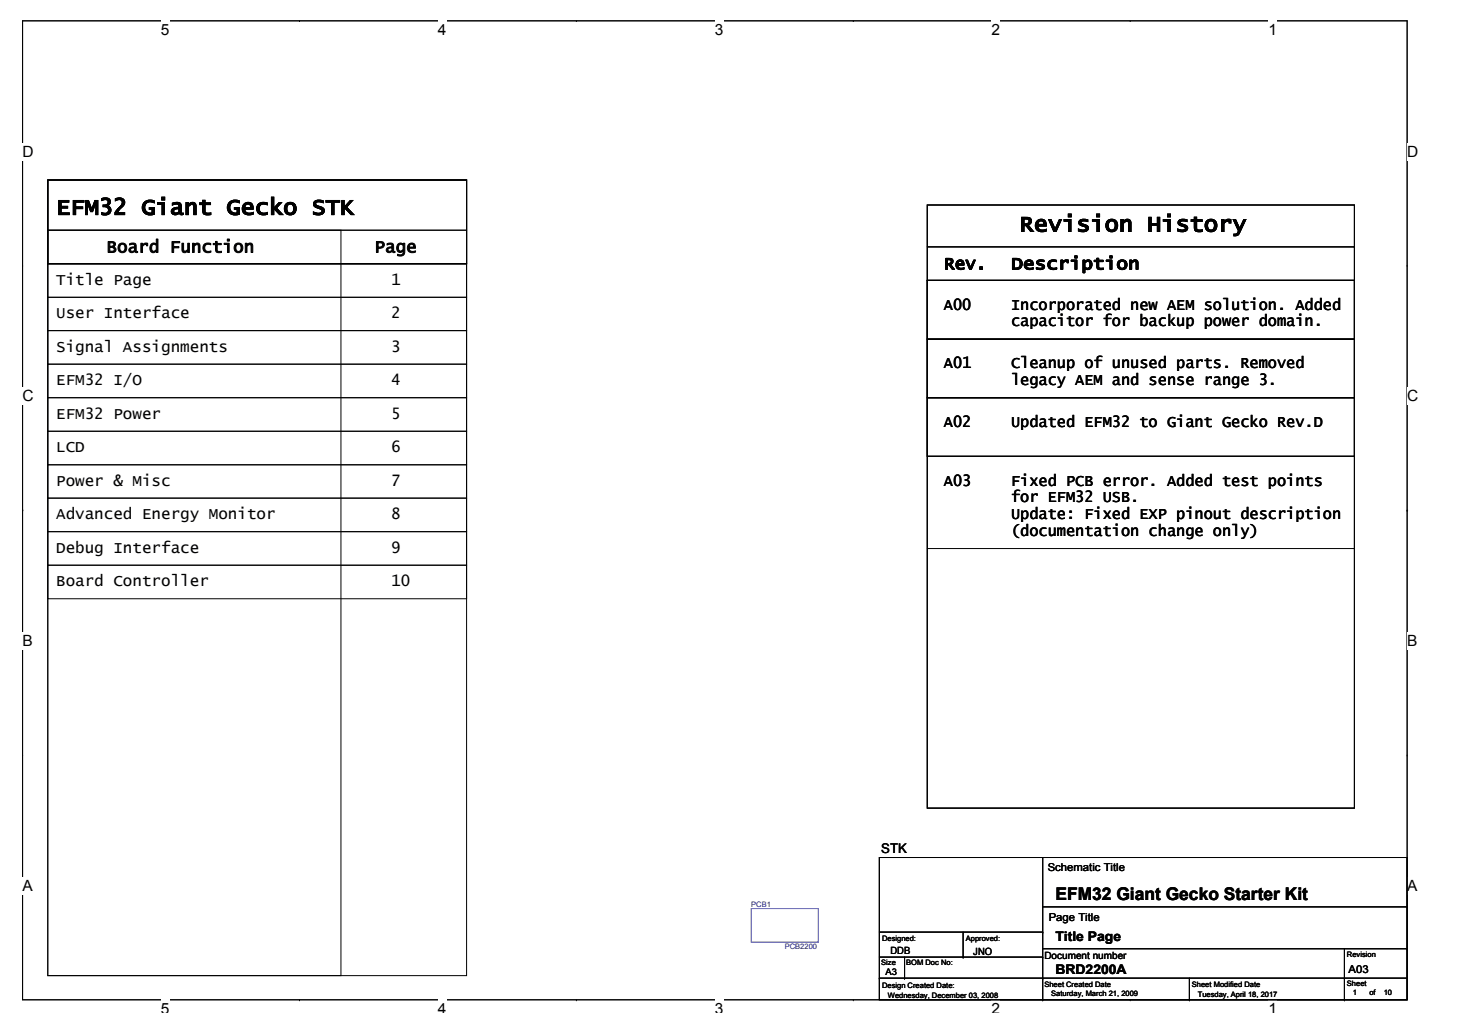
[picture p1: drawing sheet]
<svg xmlns="http://www.w3.org/2000/svg" width="297mm" height="210mm" viewBox="0 0 297 210" stroke-linecap="round" stroke-linejoin="round" font-family="sans-serif">
<defs><g id="words">
<g font-size="4.6">
<text x="11.4" y="43.6">EFM32 Giant Gecko STK</text>
<text x="207.2" y="47">Revision History</text>
</g>
<g font-size="3.6">
<text x="21.6" y="51.3">Board Function</text>
<text x="76.1" y="51.3">Page</text>
<text x="191.8" y="54.7">Rev.</text>
<text x="205.5" y="54.7">Description</text>
<text x="214.4" y="182.8">EFM32 Giant Gecko Starter Kit</text>
</g>
<g font-size="3.2">
<text x="11.4" y="57.8">Title Page</text>
<text x="79.5" y="57.8">1</text>
<text x="11.4" y="64.6">User Interface</text>
<text x="79.5" y="64.6">2</text>
<text x="191.8" y="62.9">A00</text>
<text x="205.4" y="62.9">Incorporated new AEM solution. Added</text>
<text x="11.4" y="71.5">Signal Assignments</text>
<text x="79.5" y="71.5">3</text>
<text x="205.4" y="66.3">capacitor for backup power domain.</text>
<text x="191.8" y="74.8">A01</text>
<text x="205.4" y="74.8">Cleanup of unused parts. Removed</text>
<text x="11.4" y="78.2">EFM32 I/O</text>
<text x="79.5" y="78.2">4</text>
<text x="205.4" y="78.2">legacy AEM and sense range 3.</text>
<text x="11.4" y="85">EFM32 Power</text>
<text x="79.5" y="85">5</text>
<text x="191.8" y="86.7">A02</text>
<text x="205.4" y="86.7">Updated EFM32 to Giant Gecko Rev.D</text>
<text x="11.4" y="91.9">LCD</text>
<text x="79.5" y="91.9">6</text>
<text x="11.4" y="98.7">Power &amp; Misc</text>
<text x="79.5" y="98.7">7</text>
<text x="191.8" y="98.7">A03</text>
<text x="205.4" y="98.7">Fixed PCB error. Added test points</text>
<text x="11.4" y="105.5">Advanced Energy Monitor</text>
<text x="79.5" y="105.5">8</text>
<text x="205.4" y="105.5">Update: Fixed EXP pinout description</text>
<text x="205.4" y="102.1">for EFM32 USB.</text>
<text x="11.4" y="112.3">Debug Interface</text>
<text x="79.5" y="112.3">9</text>
<text x="205.4" y="108.9">(documentation change only)</text>
<text x="11.4" y="119.1">Board Controller</text>
<text x="79.5" y="119.1">10</text>
</g>
<g font-size="3.1">
<text x="32.7" y="7">5</text>
<text x="89" y="7">4</text>
<text x="145.2" y="7">3</text>
<text x="201.5" y="7">2</text>
<text x="257.7" y="7">1</text>
<text x="4.6" y="31.9">D</text>
<text x="285.9" y="31.9">D</text>
<text x="4.6" y="81.6">C</text>
<text x="285.9" y="81.6">C</text>
<text x="4.6" y="131.3">B</text>
<text x="285.9" y="131.3">B</text>
<text x="4.6" y="181.1">A</text>
<text x="285.9" y="181.1">A</text>
<text x="32.7" y="206">5</text>
<text x="89" y="206">4</text>
<text x="145.2" y="206">3</text>
<text x="201.5" y="206">2</text>
<text x="257.7" y="206">1</text>
</g>
<g font-size="2.7">
<text x="179" y="173.3">STK</text>
<text x="214.4" y="191.3">Title Page</text>
<text x="214.4" y="197.9">BRD2200A</text>
</g>
<g font-size="2.2">
<text x="212.9" y="177">Schematic Title</text>
<text x="213.1" y="187.2">Page Title</text>
<text x="274" y="197.7">A03</text>
</g>
<g font-size="2">
<text x="180.9" y="193.8">DDB</text>
<text x="197.8" y="194">JNO</text>
<text x="212.2" y="194.9">Document number</text>
</g>
<text font-size="1.9" x="179.9" y="198.1">A3</text>
<g font-size="1.5" fill="#000080">
<text x="152.6" y="184.3">PCB1</text>
<text x="159.4" y="192.8">PCB2200</text>
</g>
<g font-size="1.5">
<text x="179.2" y="191.1">Designed:</text>
<text x="196.2" y="191.1">Approved:</text>
<text x="179" y="196">Size</text>
<text x="184.1" y="196">BOM Doc No:</text>
<text x="273.7" y="194.5">Revision</text>
<text x="179.2" y="200.7">Design Created Date:</text>
<text x="180.4" y="202.7">Wednesday, December 03, 2008</text>
<text x="212.2" y="200.5">Sheet Created Date</text>
<text x="213.6" y="202.4">Saturday, March 21, 2009</text>
<text x="242.2" y="200.5">Sheet Modified Date</text>
<text x="243.3" y="202.5">Tuesday, April 18, 2017</text>
<text x="273.7" y="200.3">Sheet</text>
<text x="274.8" y="202.2">1</text>
<text x="278.2" y="202.2">of</text>
<text x="281.1" y="202.2">10</text>
</g>
</g></defs>
<path d="M4.6 4.2h281.3v199h-281.3z" fill="none" stroke="#000" stroke-width=".2"/>
<g fill="#fff">
<path d="M32.7 4.2h1.7v3.5h-1.7z"/>
<path d="M32.7 203.2h1.7v2.5h-1.7z"/>
</g>
<path d="M60.8 4.2h.1M60.8 203.2h.1" fill="none" stroke="#000" stroke-width=".2"/>
<g fill="#fff">
<path d="M89 4.2h1.7v3.5h-1.7z"/>
<path d="M89 203.2h1.7v2.5h-1.7z"/>
</g>
<path d="M117.1 4.2h.1M117.1 203.2h.1" fill="none" stroke="#000" stroke-width=".2"/>
<g fill="#fff">
<path d="M145.2 4.2h1.8v3.5h-1.8z"/>
<path d="M145.2 203.2h1.8v2.5h-1.8z"/>
</g>
<path d="M173.4 4.2h.1M173.4 203.2h.1" fill="none" stroke="#000" stroke-width=".2"/>
<g fill="#fff">
<path d="M201.5 4.2h1.7v3.5h-1.7z"/>
<path d="M201.5 203.2h1.7v2.5h-1.7z"/>
</g>
<path d="M229.6 4.2h.1M229.6 203.2h.1" fill="none" stroke="#000" stroke-width=".2"/>
<g fill="#fff">
<path d="M257.7 4.2h1.8v3.5h-1.8z"/>
<path d="M257.7 203.2h1.8v2.5h-1.8z"/>
<path d="M4.6 29.1h2.2v3.5h-2.2z"/>
<path d="M285.9 29.1h2.2v3.5h-2.2z"/>
<path d="M4.6 78.8h2.2v3.5h-2.2z"/>
<path d="M285.9 78.8h2.2v3.5h-2.2z"/>
</g>
<path d="M4.6 53.9h.1M285.9 53.9h.1" fill="none" stroke="#000" stroke-width=".2"/>
<g fill="#fff">
<path d="M4.6 128.5h2.1v3.5h-2.1z"/>
<path d="M285.9 128.5h2.1v3.5h-2.1z"/>
</g>
<path d="M4.6 103.7h.1M285.9 103.7h.1" fill="none" stroke="#000" stroke-width=".2"/>
<g fill="#fff">
<path d="M4.6 178.3h2.1v3.4h-2.1z"/>
<path d="M285.9 178.3h2.1v3.4h-2.1z"/>
</g>
<g fill="none" stroke="#000" stroke-width=".2">
<path d="M9.7 36.6h85.1v161.6h-85.1zM9.7 36.6h85.1v10.2h-85.1zM9.7 36.6h85.1v17h-85.1zM9.7 46.8h59.6v151.4h-59.6zM9.7 46.8h85.1v6.8h-85.1zM9.7 53.6h85.1v6.8h-85.1zM188.4 41.7h86.8v15.3h-86.8zM188.4 57h86.8v107.2h-86.8zM188.4 57h86.8v11.9h-86.8zM188.4 50.2h86.8M275.2 50.2h.1M9.7 60.4h85.1v6.8h-85.1z"/>
<path d="M9.7 67.2h85.1v6.8h-85.1zM9.7 74h85.1v6.8h-85.1zM188.4 68.9h86.8v11.9h-86.8zM9.7 80.8h85.1v6.8h-85.1zM9.7 87.6h85.1v6.8h-85.1zM9.7 94.4h85.1v6.8h-85.1zM188.4 80.8h86.8v11.9h-86.8zM9.7 101.2h85.1v6.8h-85.1zM9.7 108h85.1v6.8h-85.1zM9.7 114.8h85.1v6.9h-85.1zM188.4 111.5h86.8M275.2 111.5h.1"/>
<path d="M4.6 153.4h.1M285.9 153.4h.1M178.7 174.2h107.2v29h-107.2zM211.9 174.2v29M178.7 198.8h.1M178.7 198.8h107.2M178.7 194.5h33.2M178.7 189.4h33.2M183.8 198.8h.1M183.8 194.5v4.3M195.7 194.5h.1M195.7 189.4v5.1"/>
<path d="M211.9 198.8h.1M211.9 194.5h.1M211.9 189.4h.1M211.9 184.3h74M211.9 192.8h74M241.7 198.8v4.4M273.1 198.8h.1M273.1 192.8v10.4M285.9 184.3h.1M285.9 192.8h.1M211.9 203.2h.1M241.7 203.2h.1"/>
<path d="M273.1 203.2h.1"/>
</g>
<path d="M152.6 184.6h13.7v6.8h-13.7z" fill="none" stroke="#00f" stroke-width=".2"/>
<use href="#words"/>
</svg>
